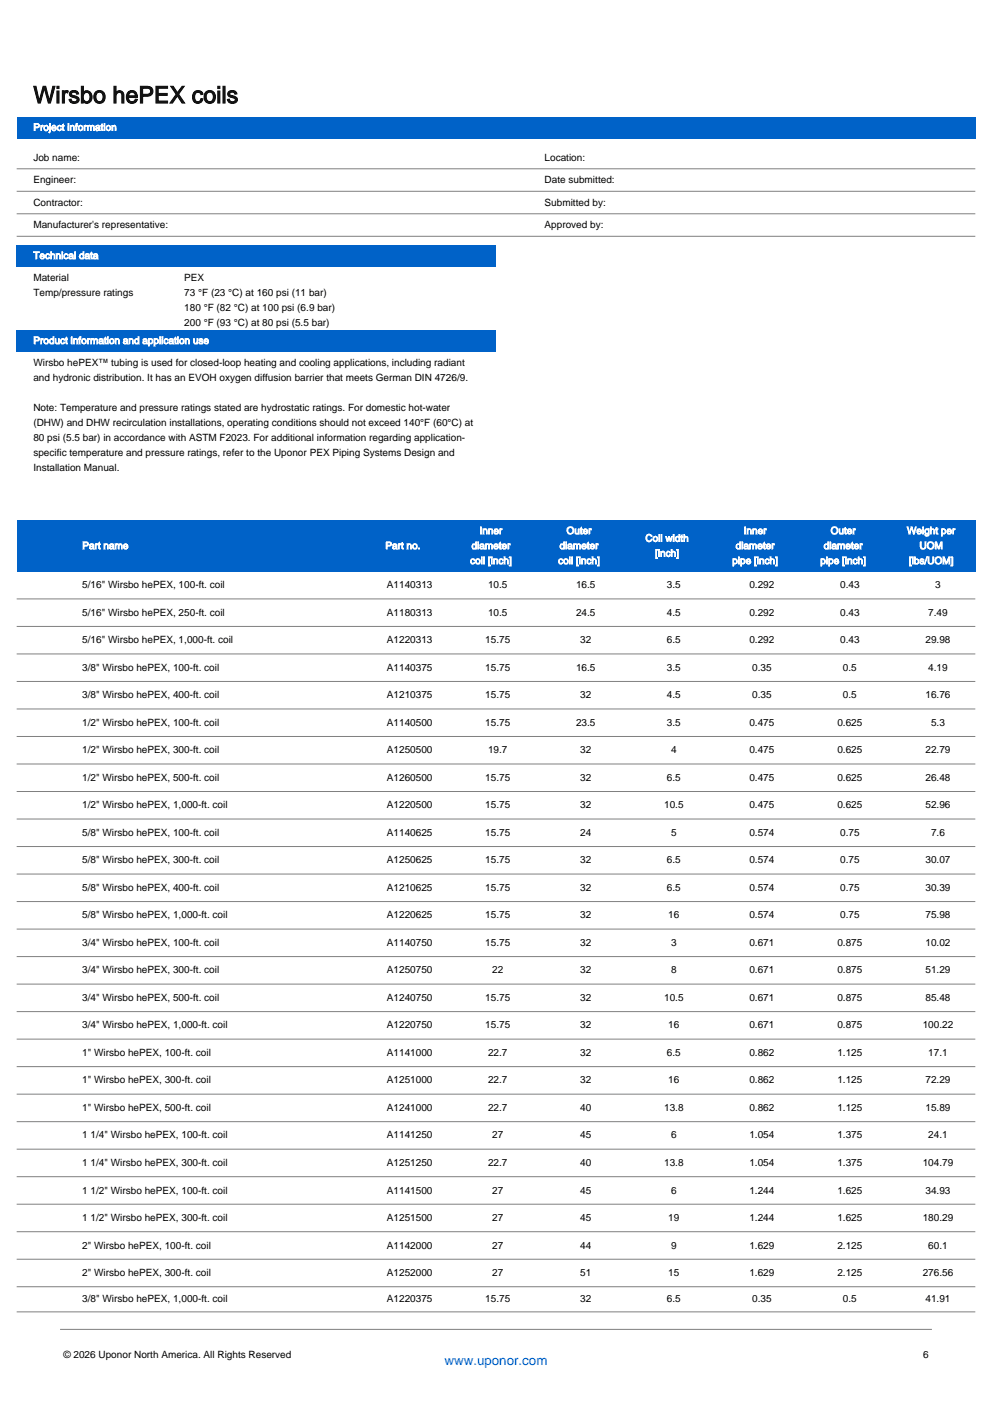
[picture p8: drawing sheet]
<svg xmlns="http://www.w3.org/2000/svg" width="210mm" height="297mm" viewBox="0 0 210 297" stroke-linecap="round" stroke-linejoin="round" font-family="sans-serif">
<defs><g id="words">
<text font-size="4.9" x="7.1" y="21.8">Wirsbo hePEX coils</text>
<text font-size="2.8" fill="#0062c8" x="94.1" y="288.7">www.uponor.com</text>
<g font-size="2.1" fill="#fff">
<text x="7.1" y="27.6">Project information</text>
<text x="7.1" y="54.8">Technical data</text>
<text x="7.1" y="72.8">Product information and application use</text>
<text x="101.5" y="113">Inner</text>
<text x="119.9" y="113">Outer</text>
<text x="157.4" y="113">Inner</text>
<text x="175.8" y="113">Outer</text>
<text x="191.9" y="113">Weight per</text>
<text x="17.4" y="116.2">Part name</text>
<text x="81.5" y="116.2">Part no.</text>
<text x="99.5" y="119.3">coil [inch]</text>
<text x="99.8" y="116.2">diameter</text>
<text x="118.1" y="119.3">coil [inch]</text>
<text x="118.4" y="116.2">diameter</text>
<text x="136.6" y="114.6">Coil width</text>
<text x="138.6" y="117.8">[inch]</text>
<text x="154.9" y="119.3">pipe [inch]</text>
<text x="155.6" y="116.2">diameter</text>
<text x="173.6" y="119.3">pipe [inch]</text>
<text x="174.3" y="116.2">diameter</text>
<text x="192.3" y="119.3">[lbs/UOM]</text>
<text x="194.6" y="116.2">UOM</text>
</g>
<g font-size="2.1">
<text x="7.1" y="34">Job name:</text>
<text x="115.2" y="34">Location:</text>
<text x="7.1" y="38.7">Engineer:</text>
<text x="115.2" y="38.7">Date submitted:</text>
<text x="7.1" y="43.5">Contractor:</text>
<text x="115.2" y="43.5">Submitted by:</text>
<text x="7.1" y="48.3">Manufacturer's representative:</text>
<text x="115.2" y="48.3">Approved by:</text>
<text x="7.1" y="59.4">Material</text>
<text x="39" y="59.4">PEX</text>
<text x="7.1" y="62.5">Temp/pressure ratings</text>
<text x="39" y="62.5">73 °F (23 °C) at 160 psi (11 bar)</text>
<text x="39" y="65.7">180 °F (82 °C) at 100 psi (6.9 bar)</text>
<text x="39" y="68.9">200 °F (93 °C) at 80 psi (5.5 bar)</text>
<text x="7.1" y="77.3">Wirsbo hePEX™ tubing is used for closed-loop heating and cooling applications, including radiant</text>
<text x="7.1" y="80.5">and hydronic distribution. It has an EVOH oxygen diffusion barrier that meets German DIN 4726/9.</text>
<text x="7.1" y="86.9">Note: Temperature and pressure ratings stated are hydrostatic ratings. For domestic hot-water</text>
<text x="7.1" y="90">(DHW) and DHW recirculation installations, operating conditions should not exceed 140°F (60°C) at</text>
<text x="7.1" y="93.2">80 psi (5.5 bar) in accordance with ASTM F2023. For additional information regarding application-</text>
<text x="7.1" y="96.4">specific temperature and pressure ratings, refer to the Uponor PEX Piping Systems Design and</text>
<text x="7.1" y="99.6">Installation Manual.</text>
<text x="17.4" y="124.4">5/16&quot; Wirsbo hePEX, 100-ft. coil</text>
<text x="81.9" y="124.4">A1140313</text>
<text x="103.3" y="124.4">10.5</text>
<text x="121.9" y="124.4">16.5</text>
<text x="141.1" y="124.4">3.5</text>
<text x="158.6" y="124.4">0.292</text>
<text x="177.8" y="124.4">0.43</text>
<text x="197.9" y="124.4">3</text>
<text x="17.4" y="130.3">5/16&quot; Wirsbo hePEX, 250-ft. coil</text>
<text x="81.9" y="130.3">A1180313</text>
<text x="103.3" y="130.3">10.5</text>
<text x="121.9" y="130.3">24.5</text>
<text x="141.1" y="130.3">4.5</text>
<text x="158.6" y="130.3">0.292</text>
<text x="177.8" y="130.3">0.43</text>
<text x="196.4" y="130.3">7.49</text>
<text x="17.4" y="136.1">5/16&quot; Wirsbo hePEX, 1,000-ft. coil</text>
<text x="81.9" y="136.1">A1220313</text>
<text x="102.7" y="136.1">15.75</text>
<text x="122.8" y="136.1">32</text>
<text x="141.1" y="136.1">6.5</text>
<text x="158.6" y="136.1">0.292</text>
<text x="177.8" y="136.1">0.43</text>
<text x="195.8" y="136.1">29.98</text>
<text x="17.4" y="141.9">3/8&quot; Wirsbo hePEX, 100-ft. coil</text>
<text x="81.9" y="141.9">A1140375</text>
<text x="102.7" y="141.9">15.75</text>
<text x="121.9" y="141.9">16.5</text>
<text x="141.1" y="141.9">3.5</text>
<text x="159.2" y="141.9">0.35</text>
<text x="178.4" y="141.9">0.5</text>
<text x="196.4" y="141.9">4.19</text>
<text x="17.4" y="147.7">3/8&quot; Wirsbo hePEX, 400-ft. coil</text>
<text x="81.9" y="147.7">A1210375</text>
<text x="102.7" y="147.7">15.75</text>
<text x="122.8" y="147.7">32</text>
<text x="141.1" y="147.7">4.5</text>
<text x="159.2" y="147.7">0.35</text>
<text x="178.4" y="147.7">0.5</text>
<text x="195.8" y="147.7">16.76</text>
<text x="17.4" y="153.6">1/2&quot; Wirsbo hePEX, 100-ft. coil</text>
<text x="81.9" y="153.6">A1140500</text>
<text x="102.7" y="153.6">15.75</text>
<text x="121.9" y="153.6">23.5</text>
<text x="141.1" y="153.6">3.5</text>
<text x="158.6" y="153.6">0.475</text>
<text x="177.2" y="153.6">0.625</text>
<text x="197" y="153.6">5.3</text>
<text x="17.4" y="159.4">1/2&quot; Wirsbo hePEX, 300-ft. coil</text>
<text x="81.9" y="159.4">A1250500</text>
<text x="103.3" y="159.4">19.7</text>
<text x="122.8" y="159.4">32</text>
<text x="142" y="159.4">4</text>
<text x="158.6" y="159.4">0.475</text>
<text x="177.2" y="159.4">0.625</text>
<text x="195.8" y="159.4">22.79</text>
<text x="17.4" y="165.2">1/2&quot; Wirsbo hePEX, 500-ft. coil</text>
<text x="81.9" y="165.2">A1260500</text>
<text x="102.7" y="165.2">15.75</text>
<text x="122.8" y="165.2">32</text>
<text x="141.1" y="165.2">6.5</text>
<text x="158.6" y="165.2">0.475</text>
<text x="177.2" y="165.2">0.625</text>
<text x="195.8" y="165.2">26.48</text>
<text x="17.4" y="171">1/2&quot; Wirsbo hePEX, 1,000-ft. coil</text>
<text x="81.9" y="171">A1220500</text>
<text x="102.7" y="171">15.75</text>
<text x="122.8" y="171">32</text>
<text x="140.5" y="171">10.5</text>
<text x="158.6" y="171">0.475</text>
<text x="177.2" y="171">0.625</text>
<text x="195.8" y="171">52.96</text>
<text x="17.4" y="176.8">5/8&quot; Wirsbo hePEX, 100-ft. coil</text>
<text x="81.9" y="176.8">A1140625</text>
<text x="102.7" y="176.8">15.75</text>
<text x="122.8" y="176.8">24</text>
<text x="142" y="176.8">5</text>
<text x="158.6" y="176.8">0.574</text>
<text x="177.8" y="176.8">0.75</text>
<text x="197" y="176.8">7.6</text>
<text x="17.4" y="182.7">5/8&quot; Wirsbo hePEX, 300-ft. coil</text>
<text x="81.9" y="182.7">A1250625</text>
<text x="102.7" y="182.7">15.75</text>
<text x="122.8" y="182.7">32</text>
<text x="141.1" y="182.7">6.5</text>
<text x="158.6" y="182.7">0.574</text>
<text x="177.8" y="182.7">0.75</text>
<text x="195.8" y="182.7">30.07</text>
<text x="17.4" y="188.5">5/8&quot; Wirsbo hePEX, 400-ft. coil</text>
<text x="81.9" y="188.5">A1210625</text>
<text x="102.7" y="188.5">15.75</text>
<text x="122.8" y="188.5">32</text>
<text x="141.1" y="188.5">6.5</text>
<text x="158.6" y="188.5">0.574</text>
<text x="177.8" y="188.5">0.75</text>
<text x="195.8" y="188.5">30.39</text>
<text x="17.4" y="194.3">5/8&quot; Wirsbo hePEX, 1,000-ft. coil</text>
<text x="81.9" y="194.3">A1220625</text>
<text x="102.7" y="194.3">15.75</text>
<text x="122.8" y="194.3">32</text>
<text x="141.4" y="194.3">16</text>
<text x="158.6" y="194.3">0.574</text>
<text x="177.8" y="194.3">0.75</text>
<text x="195.8" y="194.3">75.98</text>
<text x="17.4" y="200.1">3/4&quot; Wirsbo hePEX, 100-ft. coil</text>
<text x="81.9" y="200.1">A1140750</text>
<text x="102.7" y="200.1">15.75</text>
<text x="122.8" y="200.1">32</text>
<text x="142" y="200.1">3</text>
<text x="158.6" y="200.1">0.671</text>
<text x="177.2" y="200.1">0.875</text>
<text x="195.8" y="200.1">10.02</text>
<text x="17.4" y="205.9">3/4&quot; Wirsbo hePEX, 300-ft. coil</text>
<text x="81.9" y="205.9">A1250750</text>
<text x="104.2" y="205.9">22</text>
<text x="122.8" y="205.9">32</text>
<text x="142" y="205.9">8</text>
<text x="158.6" y="205.9">0.671</text>
<text x="177.2" y="205.9">0.875</text>
<text x="195.8" y="205.9">51.29</text>
<text x="17.4" y="211.8">3/4&quot; Wirsbo hePEX, 500-ft. coil</text>
<text x="81.9" y="211.8">A1240750</text>
<text x="102.7" y="211.8">15.75</text>
<text x="122.8" y="211.8">32</text>
<text x="140.5" y="211.8">10.5</text>
<text x="158.6" y="211.8">0.671</text>
<text x="177.2" y="211.8">0.875</text>
<text x="195.8" y="211.8">85.48</text>
<text x="17.4" y="217.6">3/4&quot; Wirsbo hePEX, 1,000-ft. coil</text>
<text x="81.9" y="217.6">A1220750</text>
<text x="102.7" y="217.6">15.75</text>
<text x="122.8" y="217.6">32</text>
<text x="141.4" y="217.6">16</text>
<text x="158.6" y="217.6">0.671</text>
<text x="177.2" y="217.6">0.875</text>
<text x="195.2" y="217.6">100.22</text>
<text x="17.4" y="223.4">1&quot; Wirsbo hePEX, 100-ft. coil</text>
<text x="81.9" y="223.4">A1141000</text>
<text x="103.3" y="223.4">22.7</text>
<text x="122.8" y="223.4">32</text>
<text x="141.1" y="223.4">6.5</text>
<text x="158.6" y="223.4">0.862</text>
<text x="177.2" y="223.4">1.125</text>
<text x="196.4" y="223.4">17.1</text>
<text x="17.4" y="229.2">1&quot; Wirsbo hePEX, 300-ft. coil</text>
<text x="81.9" y="229.2">A1251000</text>
<text x="103.3" y="229.2">22.7</text>
<text x="122.8" y="229.2">32</text>
<text x="141.4" y="229.2">16</text>
<text x="158.6" y="229.2">0.862</text>
<text x="177.2" y="229.2">1.125</text>
<text x="195.8" y="229.2">72.29</text>
<text x="17.4" y="235">1&quot; Wirsbo hePEX, 500-ft. coil</text>
<text x="81.9" y="235">A1241000</text>
<text x="103.3" y="235">22.7</text>
<text x="122.8" y="235">40</text>
<text x="140.5" y="235">13.8</text>
<text x="158.6" y="235">0.862</text>
<text x="177.2" y="235">1.125</text>
<text x="195.8" y="235">15.89</text>
<text x="17.4" y="240.9">1 1/4&quot; Wirsbo hePEX, 100-ft. coil</text>
<text x="81.9" y="240.9">A1141250</text>
<text x="104.2" y="240.9">27</text>
<text x="122.8" y="240.9">45</text>
<text x="142" y="240.9">6</text>
<text x="158.6" y="240.9">1.054</text>
<text x="177.2" y="240.9">1.375</text>
<text x="196.4" y="240.9">24.1</text>
<text x="17.4" y="246.7">1 1/4&quot; Wirsbo hePEX, 300-ft. coil</text>
<text x="81.9" y="246.7">A1251250</text>
<text x="103.3" y="246.7">22.7</text>
<text x="122.8" y="246.7">40</text>
<text x="140.5" y="246.7">13.8</text>
<text x="158.6" y="246.7">1.054</text>
<text x="177.2" y="246.7">1.375</text>
<text x="195.2" y="246.7">104.79</text>
<text x="17.4" y="252.5">1 1/2&quot; Wirsbo hePEX, 100-ft. coil</text>
<text x="81.9" y="252.5">A1141500</text>
<text x="104.2" y="252.5">27</text>
<text x="122.8" y="252.5">45</text>
<text x="142" y="252.5">6</text>
<text x="158.6" y="252.5">1.244</text>
<text x="177.2" y="252.5">1.625</text>
<text x="195.8" y="252.5">34.93</text>
<text x="17.4" y="258.3">1 1/2&quot; Wirsbo hePEX, 300-ft. coil</text>
<text x="81.9" y="258.3">A1251500</text>
<text x="104.2" y="258.3">27</text>
<text x="122.8" y="258.3">45</text>
<text x="141.4" y="258.3">19</text>
<text x="158.6" y="258.3">1.244</text>
<text x="177.2" y="258.3">1.625</text>
<text x="195.2" y="258.3">180.29</text>
<text x="17.4" y="264.1">2&quot; Wirsbo hePEX, 100-ft. coil</text>
<text x="17.4" y="270">2&quot; Wirsbo hePEX, 300-ft. coil</text>
<text x="81.9" y="264.1">A1142000</text>
<text x="81.9" y="270">A1252000</text>
<text x="104.2" y="264.1">27</text>
<text x="104.2" y="270">27</text>
<text x="122.8" y="264.1">44</text>
<text x="122.8" y="270">51</text>
<text x="141.4" y="270">15</text>
<text x="142" y="264.1">9</text>
<text x="158.6" y="264.1">1.629</text>
<text x="158.6" y="270">1.629</text>
<text x="177.2" y="264.1">2.125</text>
<text x="177.2" y="270">2.125</text>
<text x="195.2" y="270">276.56</text>
<text x="196.4" y="264.1">60.1</text>
<text x="17.4" y="275.5">3/8&quot; Wirsbo hePEX, 1,000-ft. coil</text>
<text x="81.9" y="275.5">A1220375</text>
<text x="102.7" y="275.5">15.75</text>
<text x="122.8" y="275.5">32</text>
<text x="141.1" y="275.5">6.5</text>
<text x="159.2" y="275.5">0.35</text>
<text x="178.4" y="275.5">0.5</text>
<text x="195.8" y="275.5">41.91</text>
<text x="13.4" y="287.4">© 2026 Uponor North America. All Rights Reserved</text>
<text x="195.3" y="287.4">6</text>
</g>
</g></defs>
<path d="M3.5 24.7h202.9v4.6h-202.9z" fill="#0062c8"/>
<path d="M3.5 35.7h202.9M3.5 40.5h202.9M3.5 45.2h202.9M3.5 50h202.9" fill="none" stroke="#808080" stroke-width=".21"/>
<g fill="#0062c8">
<path d="M3.5 51.8h101.5v4.6h-101.5z"/>
<path d="M3.5 69.8h101.5v4.6h-101.5z"/>
<path d="M3.5 110.1h10.4v10.9h-10.4z"/>
<path d="M13.9 110.1h62.1v10.9h-62.1z"/>
<path d="M76 110.1h18.6v10.9h-18.6z"/>
<path d="M94.6 110.1h18.6v10.9h-18.6z"/>
<path d="M113.2 110.1h18.7v10.9h-18.7z"/>
<path d="M131.9 110.1h18.6v10.9h-18.6z"/>
<path d="M150.5 110.1h18.6v10.9h-18.6z"/>
<path d="M169.1 110.1h18.6v10.9h-18.6z"/>
<path d="M187.7 110.1h18.7v10.9h-18.7z"/>
</g>
<g fill="none" stroke="#808080" stroke-width=".21">
<path d="M3.5 126.7h202.9M3.5 132.5h202.9M3.5 138.4h202.9M3.5 144.2h202.9M3.5 150h202.9M3.5 155.8h202.9M3.5 161.6h202.9M3.5 167.5h202.9M3.5 173.3h202.9M3.5 179.1h202.9M3.5 184.9h202.9M3.5 190.7h202.9"/>
<path d="M3.5 196.6h202.9M3.5 202.4h202.9M3.5 208.2h202.9M3.5 214h202.9M3.5 219.8h202.9M3.5 225.7h202.9M3.5 231.5h202.9M3.5 237.3h202.9M3.5 243.1h202.9M3.5 248.9h202.9M3.5 254.8h202.9M3.5 260.6h202.9"/>
<path d="M3.5 266.4h202.9M3.5 272.2h202.9M3.5 277.5h202.9M12.7 281.3h184.5"/>
</g>
<use href="#words"/>
</svg>
